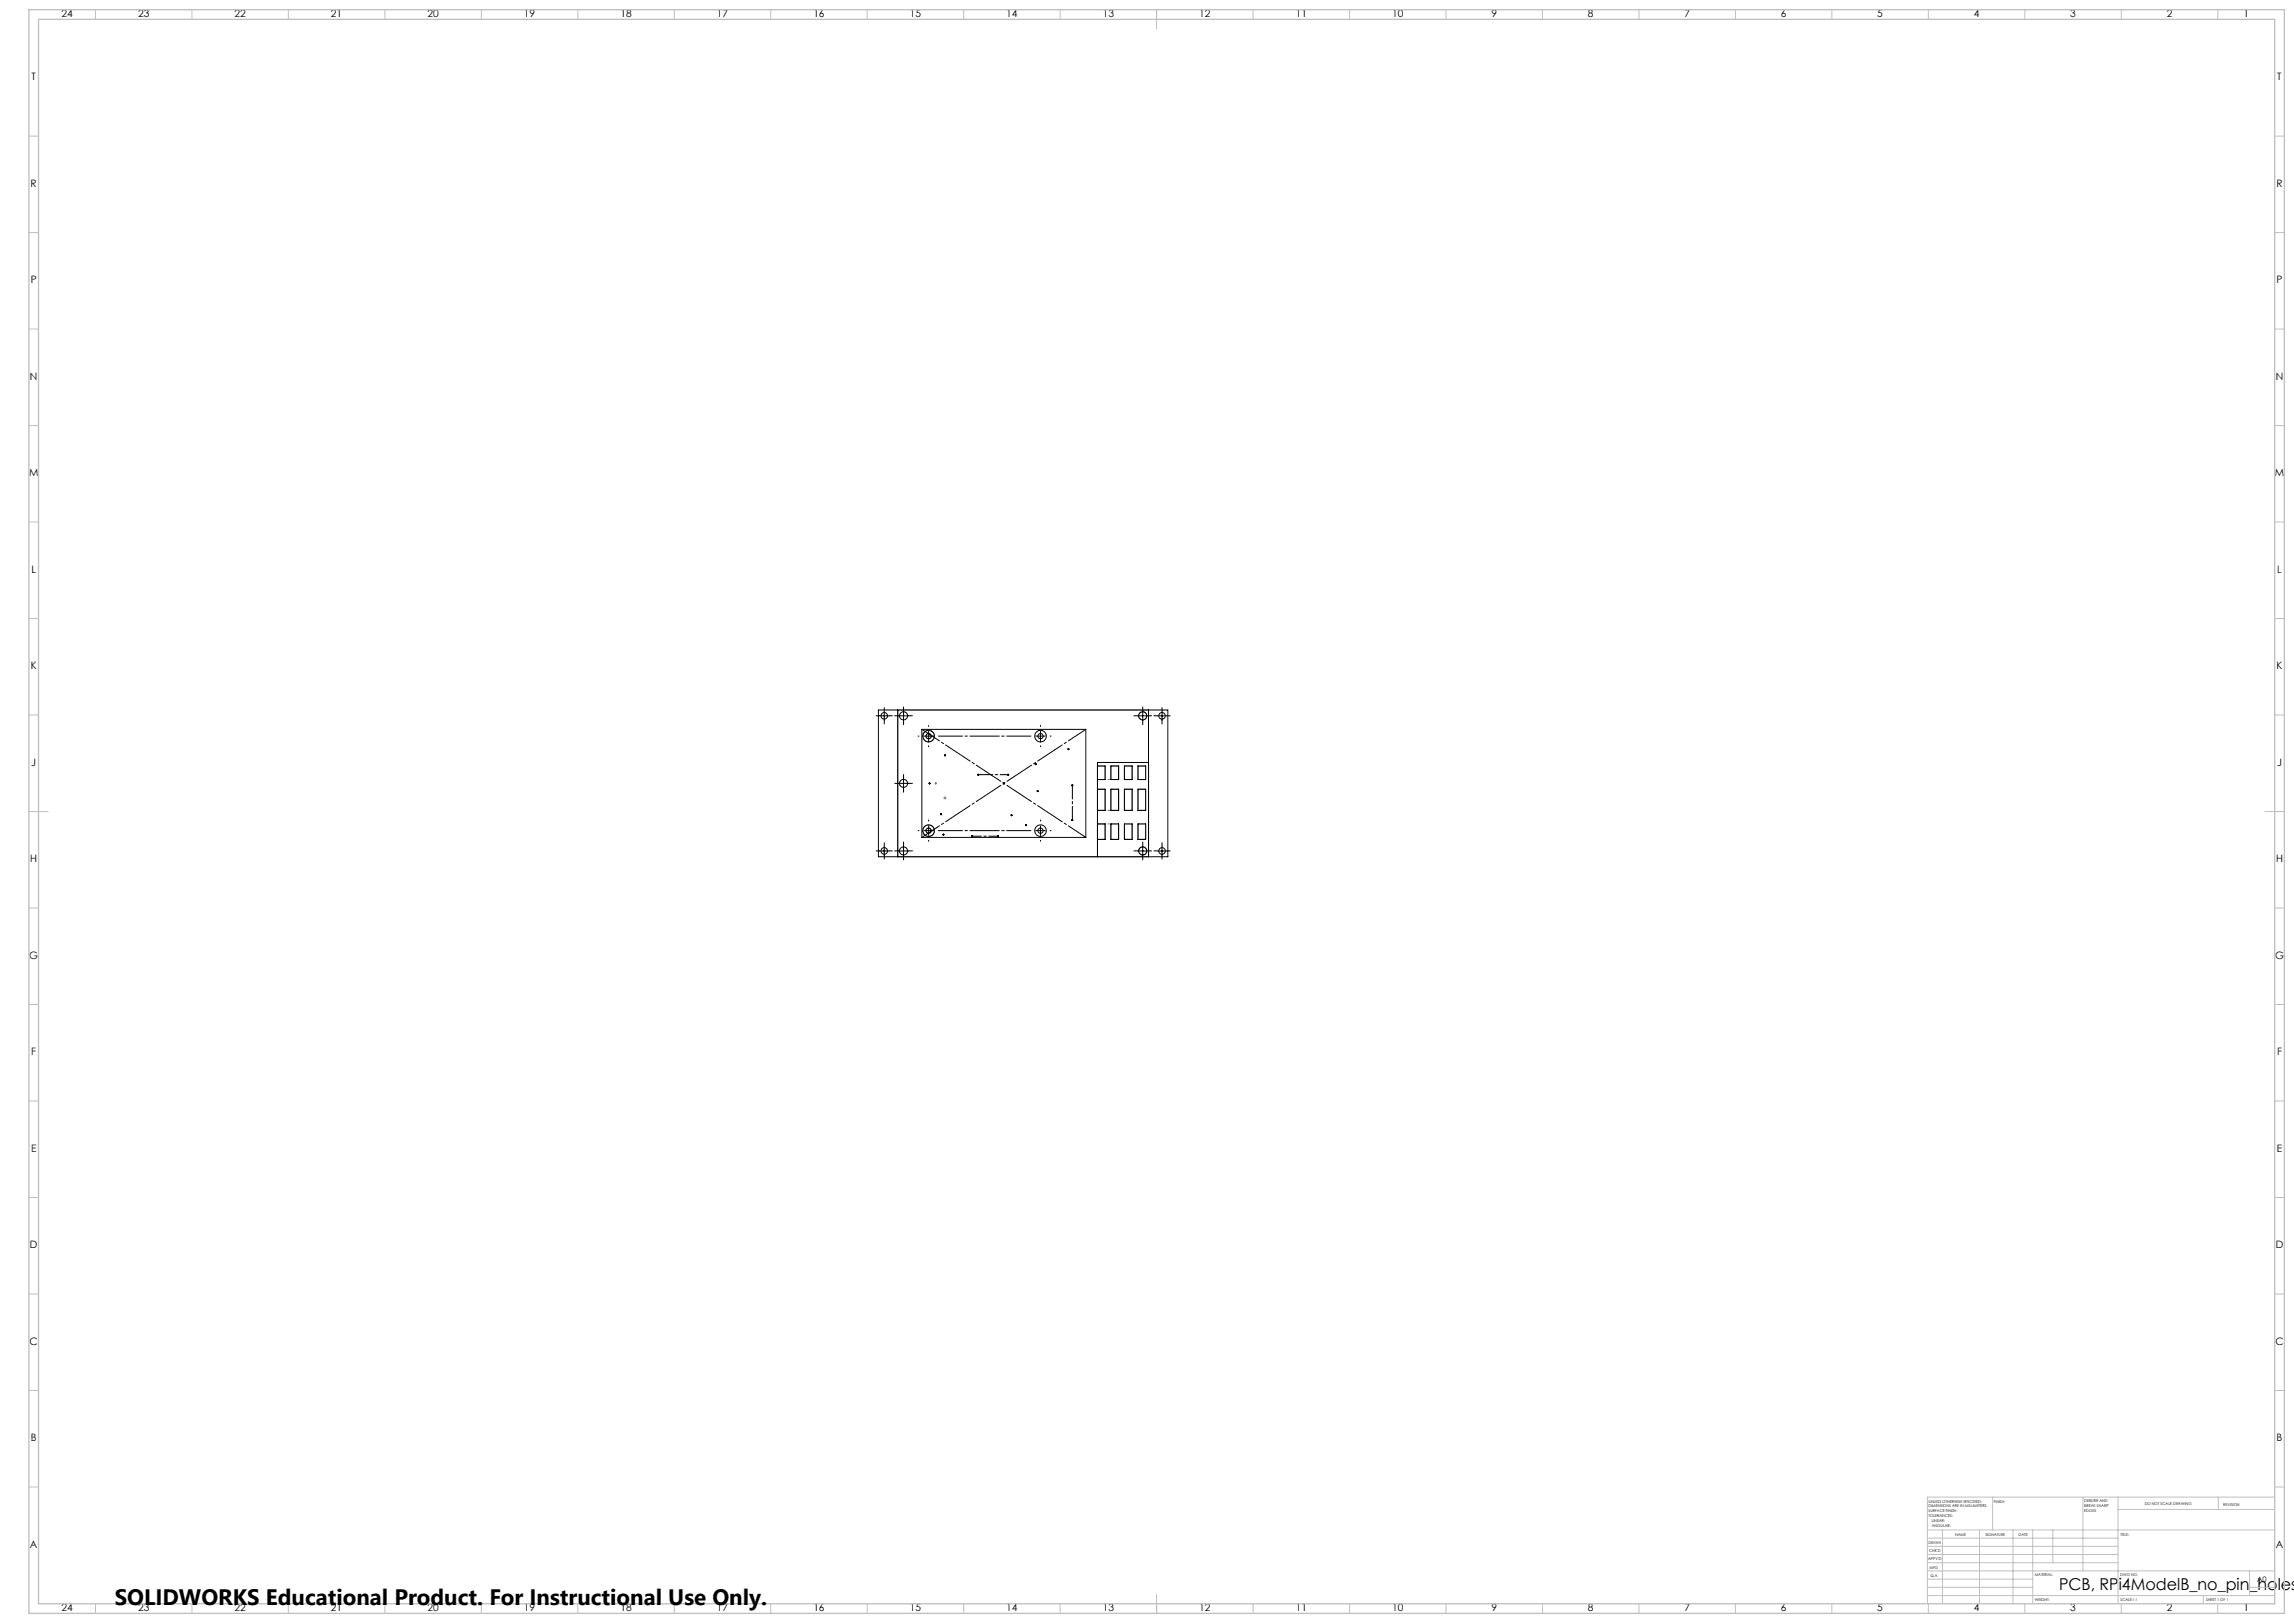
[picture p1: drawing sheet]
<svg xmlns="http://www.w3.org/2000/svg" width="1189mm" height="841mm" viewBox="0 0 1189 841" stroke-linecap="round" stroke-linejoin="round" font-family="sans-serif">
<defs><g id="words">
<text font-size="11.6" x="59" y="832">SOLIDWORKS Educational Product. For Instructional Use Only.</text>
<text font-size="8.5" x="1067" y="824">PCB, RPi4ModelB_no_pin_holes</text>
<g font-size="5.3">
<text x="32" y="9">24</text>
<text x="72" y="9">23</text>
<text x="122" y="9">22</text>
<text x="172" y="9">21</text>
<text x="222" y="9">20</text>
<text x="272" y="9">19</text>
<text x="322" y="9">18</text>
<text x="372" y="9">17</text>
<text x="422" y="9">16</text>
<text x="472" y="9">15</text>
<text x="522" y="9">14</text>
<text x="572" y="9">13</text>
<text x="622" y="9">12</text>
<text x="672" y="9">11</text>
<text x="722" y="9">10</text>
<text x="773" y="9">9</text>
<text x="823" y="9">8</text>
<text x="873" y="9">7</text>
<text x="923" y="9">6</text>
<text x="973" y="9">5</text>
<text x="1023" y="9">4</text>
<text x="1073" y="9">3</text>
<text x="1123" y="9">2</text>
<text x="1163" y="9">1</text>
<text x="16" y="42">T</text>
<text x="1180" y="42">T</text>
<text x="16" y="97">R</text>
<text x="1180" y="97">R</text>
<text x="16" y="147">P</text>
<text x="1180" y="147">P</text>
<text x="16" y="197">N</text>
<text x="1180" y="197">N</text>
<text x="15" y="247">M</text>
<text x="1179" y="247">M</text>
<text x="16" y="297">L</text>
<text x="1180" y="297">L</text>
<text x="16" y="347">K</text>
<text x="1180" y="347">K</text>
<text x="16" y="397">J</text>
<text x="1180" y="397">J</text>
<text x="16" y="447">H</text>
<text x="1180" y="447">H</text>
<text x="15" y="497">G</text>
<text x="1179" y="497">G</text>
<text x="16" y="547">F</text>
<text x="1180" y="547">F</text>
<text x="16" y="597">E</text>
<text x="1180" y="597">E</text>
<text x="16" y="647">D</text>
<text x="1180" y="647">D</text>
<text x="15" y="697">C</text>
<text x="1179" y="697">C</text>
<text x="16" y="747">B</text>
<text x="1180" y="747">B</text>
<text x="16" y="802">A</text>
<text x="1180" y="802">A</text>
<text x="32" y="835">24</text>
<text x="72" y="835">23</text>
<text x="122" y="835">22</text>
<text x="172" y="835">21</text>
<text x="222" y="835">20</text>
<text x="272" y="835">19</text>
<text x="322" y="835">18</text>
<text x="372" y="835">17</text>
<text x="422" y="835">16</text>
<text x="472" y="835">15</text>
<text x="522" y="835">14</text>
<text x="572" y="835">13</text>
<text x="622" y="835">12</text>
<text x="672" y="835">11</text>
<text x="722" y="835">10</text>
<text x="773" y="835">9</text>
<text x="823" y="835">8</text>
<text x="873" y="835">7</text>
<text x="923" y="835">6</text>
<text x="973" y="835">5</text>
<text x="1023" y="835">4</text>
<text x="1073" y="835">3</text>
<text x="1123" y="835">2</text>
<text x="1163" y="835">1</text>
</g>
<text font-size="3.9" x="1170" y="820">A0</text>
<g font-size="2">
<text x="1000" y="779">UNLESS OTHERWISE SPECIFIED:</text>
<text x="1033" y="779">FINISH:</text>
<text x="1080" y="778">DEBURR AND</text>
<text x="1112" y="780">DO NOT SCALE DRAWING</text>
<text x="1000" y="781">DIMENSIONS ARE IN MILLIMETERS</text>
<text x="1000" y="784">SURFACE FINISH:</text>
<text x="1080" y="781">BREAK SHARP</text>
<text x="1080" y="783">EDGES</text>
<text x="1152" y="780">REVISION</text>
<text x="1000" y="786">TOLERANCES:</text>
<text x="1001" y="789">LINEAR:</text>
<text x="1001" y="791">ANGULAR:</text>
<text x="1013" y="796">NAME</text>
<text x="1029" y="796">SIGNATURE</text>
<text x="1046" y="796">DATE</text>
<text x="1099" y="796">TITLE:</text>
<text x="1000" y="800">DRAWN</text>
<text x="999" y="808">APPV'D</text>
<text x="1000" y="804">CHK'D</text>
<text x="1000" y="813">MFG</text>
<text x="1001" y="817">Q.A</text>
<text x="1055" y="817">MATERIAL:</text>
<text x="1099" y="817">DWG NO.</text>
<text x="1055" y="830">WEIGHT:</text>
<text x="1099" y="830">SCALE:1:1</text>
<text x="1143" y="830">SHEET 1 OF 1</text>
</g>
</g></defs>
<g fill="none" stroke="#000" stroke-width=".52">
<path d="M455 368h150v76h-150zM456 371h5M458 368v5M465 368v76M466 371h5M468 368v5M478 378h85v56h-85zM539 379v5M590 371h5M592 368v5M595 368v27M600 371h5"/>
<path d="M602 368v5M489 391h1M489 391l1 1M490 391v1M490 391l-1 1M536 396h1M537 381h5M537 395v1M537 396h-1M553 388h1M553 388l1 1M554 388v1"/>
<path d="M554 388l-1 1M569 397h4v7h-4M576 397h4v7h-4zM583 397h4v7h-4zM590 397h4v7h-4zM466 406h5M468 403v5M481 406h1M482 405v1M482 406h-1M507 401h1M507 401v1"/>
<path d="M520 406h1M520 405v1M521 406h-1M522 401h1M522 401l1 1M523 401v1M523 401l-1 1M537 410h1M538 409v1M538 410h-1M555 407h1M556 406v1"/>
<path d="M556 407h-1M569 409h4v11h-4M576 409h4v11h-4zM583 409h4v11h-4zM590 409h4v11h-4zM458 438v5M468 438v5M487 422h1M488 421v1M488 422h-1M488 432h2M489 432v1"/>
<path d="M503 433h1M503 433l1 1M504 433v1M504 433l-1 1M517 433h1M517 433l1 1M517 433v1M518 433l-1 1M524 422h1M524 422l1 1M524 422v1M525 422l-1 1"/>
<path d="M531 428h1M531 427l1 1M532 427v1M532 427l-1 1M537 430h5M539 428v5M555 425h1M556 424v1M556 425h-1M569 427h4v8h-4M576 427h4v8h-4zM583 427h4v8h-4z"/>
<path d="M590 427h4v8h-4zM592 438v5M602 438v5M456 441h5M466 441h5M569 444v-49h26v49M590 441h5M600 441h5"/>
<circle cx="458" cy="371" r="1.7"/>
<circle cx="468" cy="371" r="2.1"/>
<circle cx="592" cy="371" r="2.1"/>
<circle cx="602" cy="371" r="1.7"/>
<circle cx="481" cy="381" r="1.3"/>
<circle cx="481" cy="381" r="3"/>
<circle cx="539" cy="381" r="1.3"/>
<circle cx="539" cy="381" r="3"/>
<circle cx="468" cy="406" r="2.1"/>
<circle cx="481" cy="430" r="1.3"/>
<circle cx="481" cy="430" r="3"/>
<circle cx="539" cy="430" r="1.3"/>
<circle cx="539" cy="430" r="3"/>
<circle cx="458" cy="441" r="1.7"/>
<circle cx="468" cy="441" r="2.1"/>
<circle cx="592" cy="441" r="2.1"/>
<circle cx="602" cy="441" r="1.7"/>
</g>
<g fill="none" stroke="#808080" stroke-width=".52">
<path d="M465 368h130v76h-130zM569 397h4v7h-4zM576 397h4v7h-4zM583 397h4v7h-4zM590 397h4v7h-4zM485 406h.1M485 405v1M569 409h4v11h-4zM576 409h4v11h-4zM583 409h4v11h-4zM590 409h4v11h-4zM569 427h4v8h-4z"/>
<path d="M576 427h4v8h-4zM583 427h4v8h-4zM590 427h4v8h-4z"/>
<circle cx="592" cy="371" r="2.1"/>
<circle cx="481" cy="381" r="1.3"/>
<circle cx="481" cy="381" r="3"/>
<circle cx="490" cy="413" r=".5"/>
<circle cx="481" cy="430" r="1.3"/>
<circle cx="481" cy="430" r="3"/>
<circle cx="592" cy="441" r="2.1"/>
</g>
<path d="M478 378l85 56M478 434l85-56" fill="none" stroke="#000" stroke-width=".52" stroke-dasharray="15.2 1.3 1.3 1.3" stroke-dashoffset="4.4"/>
<path d="M504 433h13" fill="none" stroke="#000" stroke-width=".52" stroke-dasharray="15.2 1.3 1.3 1.3" stroke-dashoffset="10.4"/>
<path d="M556 425v-18" fill="none" stroke="#000" stroke-width=".52" stroke-dasharray="15.2 1.3 1.3 1.3" stroke-dashoffset="8.1"/>
<path d="M507 401h16" fill="none" stroke="#000" stroke-width=".52" stroke-dasharray="15.2 1.3 1.3 1.3" stroke-dashoffset="7.8"/>
<g fill="none" stroke="#c0c0c0" stroke-width=".52">
<path d="M49 5v5M99 5v5M149 5v5M199 5v5M249 5v5M299 5v5M349 5v5M399 5v5M449 5v5M499 5v5M549 5v5M599 5v10"/>
<path d="M649 5v5M699 5v5M749 5v5M799 5v5M849 5v5M899 5v5M949 5v5M999 5v5M1049 5v5M1099 5v5M1149 5v5M15 71h5"/>
<path d="M1179 71h5M15 121h5M1179 121h5M15 171h5M1179 171h5M15 221h5M1179 221h5M15 271h5M1179 271h5M15 321h5M1179 321h5M15 371h5"/>
<path d="M1179 371h5M15 421h10M1174 421h10M15 471h5M1179 471h5M15 521h5M1179 521h5M15 571h5M1179 571h5M15 621h5M1179 621h5M15 671h5"/>
<path d="M1179 671h5M15 721h5M1179 721h5M15 771h5M1033 776v17M1080 776v38M1098 776v55M1150 776v6M1179 771h5M1179 776h-180v55M999 793h180M999 797h99"/>
<path d="M1007 793v38M1026 793v38M1043 793v38M1054 793v38M1064 793v17M1098 782h81M999 810h99M999 806h99M999 801h99M999 818h55M999 814h180M1166 814v13"/>
<path d="M49 831v5M99 831v5M149 831v5M199 831v5M249 831v5M299 831v5M349 831v5M399 831v5M449 831v5M499 831v5M549 831v5M599 826v10"/>
<path d="M649 831v5M699 831v5M749 831v5M799 831v5M849 831v5M899 831v5M949 831v5M999 827h180M999 823h55M999 831v5M1049 831v5M1099 831v5"/>
<path d="M1142 827v4M1149 831v5M1166 823h13"/>
</g>
<path d="M15 5h1169v831h-1169zM20 10h1159v821h-1159z" fill="none" stroke="#c0c0c0" stroke-width=".7"/>
<g fill="none" stroke="#000" stroke-width=".52" stroke-dasharray="15.2 1.3 1.3 1.3">
<path d="M456 371h-2M458 368v-1M458 373v2M461 371h2M466 371h-2M468 368v-2M468 373v3M471 371h2M481 376h.1M539 376h.1M590 371h-2M592 368v-2"/>
<path d="M592 373v3M595 371h2M600 371h-2M602 368v-1M602 373v2M605 371h1M476 381h.1M481 381v-2M481 381h-2M481 381v3M481 381h3M481 386v1"/>
<path d="M539 386v1M544 381h1M466 406h-2M468 403v-2M468 408v3M471 406h2M458 438v-1M468 438v-2M476 430h.1M481 430v-2M481 430h-2M481 430v3"/>
<path d="M481 430h3M481 425h.1M481 435v1M539 425h.1M539 435v1M544 430h1M592 438v-2M602 438v-1M456 441h-2M458 443v2M461 441h2M466 441h-2"/>
<path d="M468 443v3M471 441h2M590 441h-2M592 443v3M595 441h2M600 441h-2M602 443v2M605 441h1"/>
</g>
<path d="M486 381h48M486 430h48" fill="none" stroke="#000" stroke-width=".52" stroke-dasharray="15.2 1.3 1.3 1.3" stroke-dashoffset="2.7"/>
<path d="M569 420h7M569 404h7M569 427h7" fill="none" stroke="#808080" stroke-width=".52" stroke-dasharray="15.2 1.3 1.3 1.3" stroke-dashoffset="13.6"/>
<use href="#words"/>
</svg>
